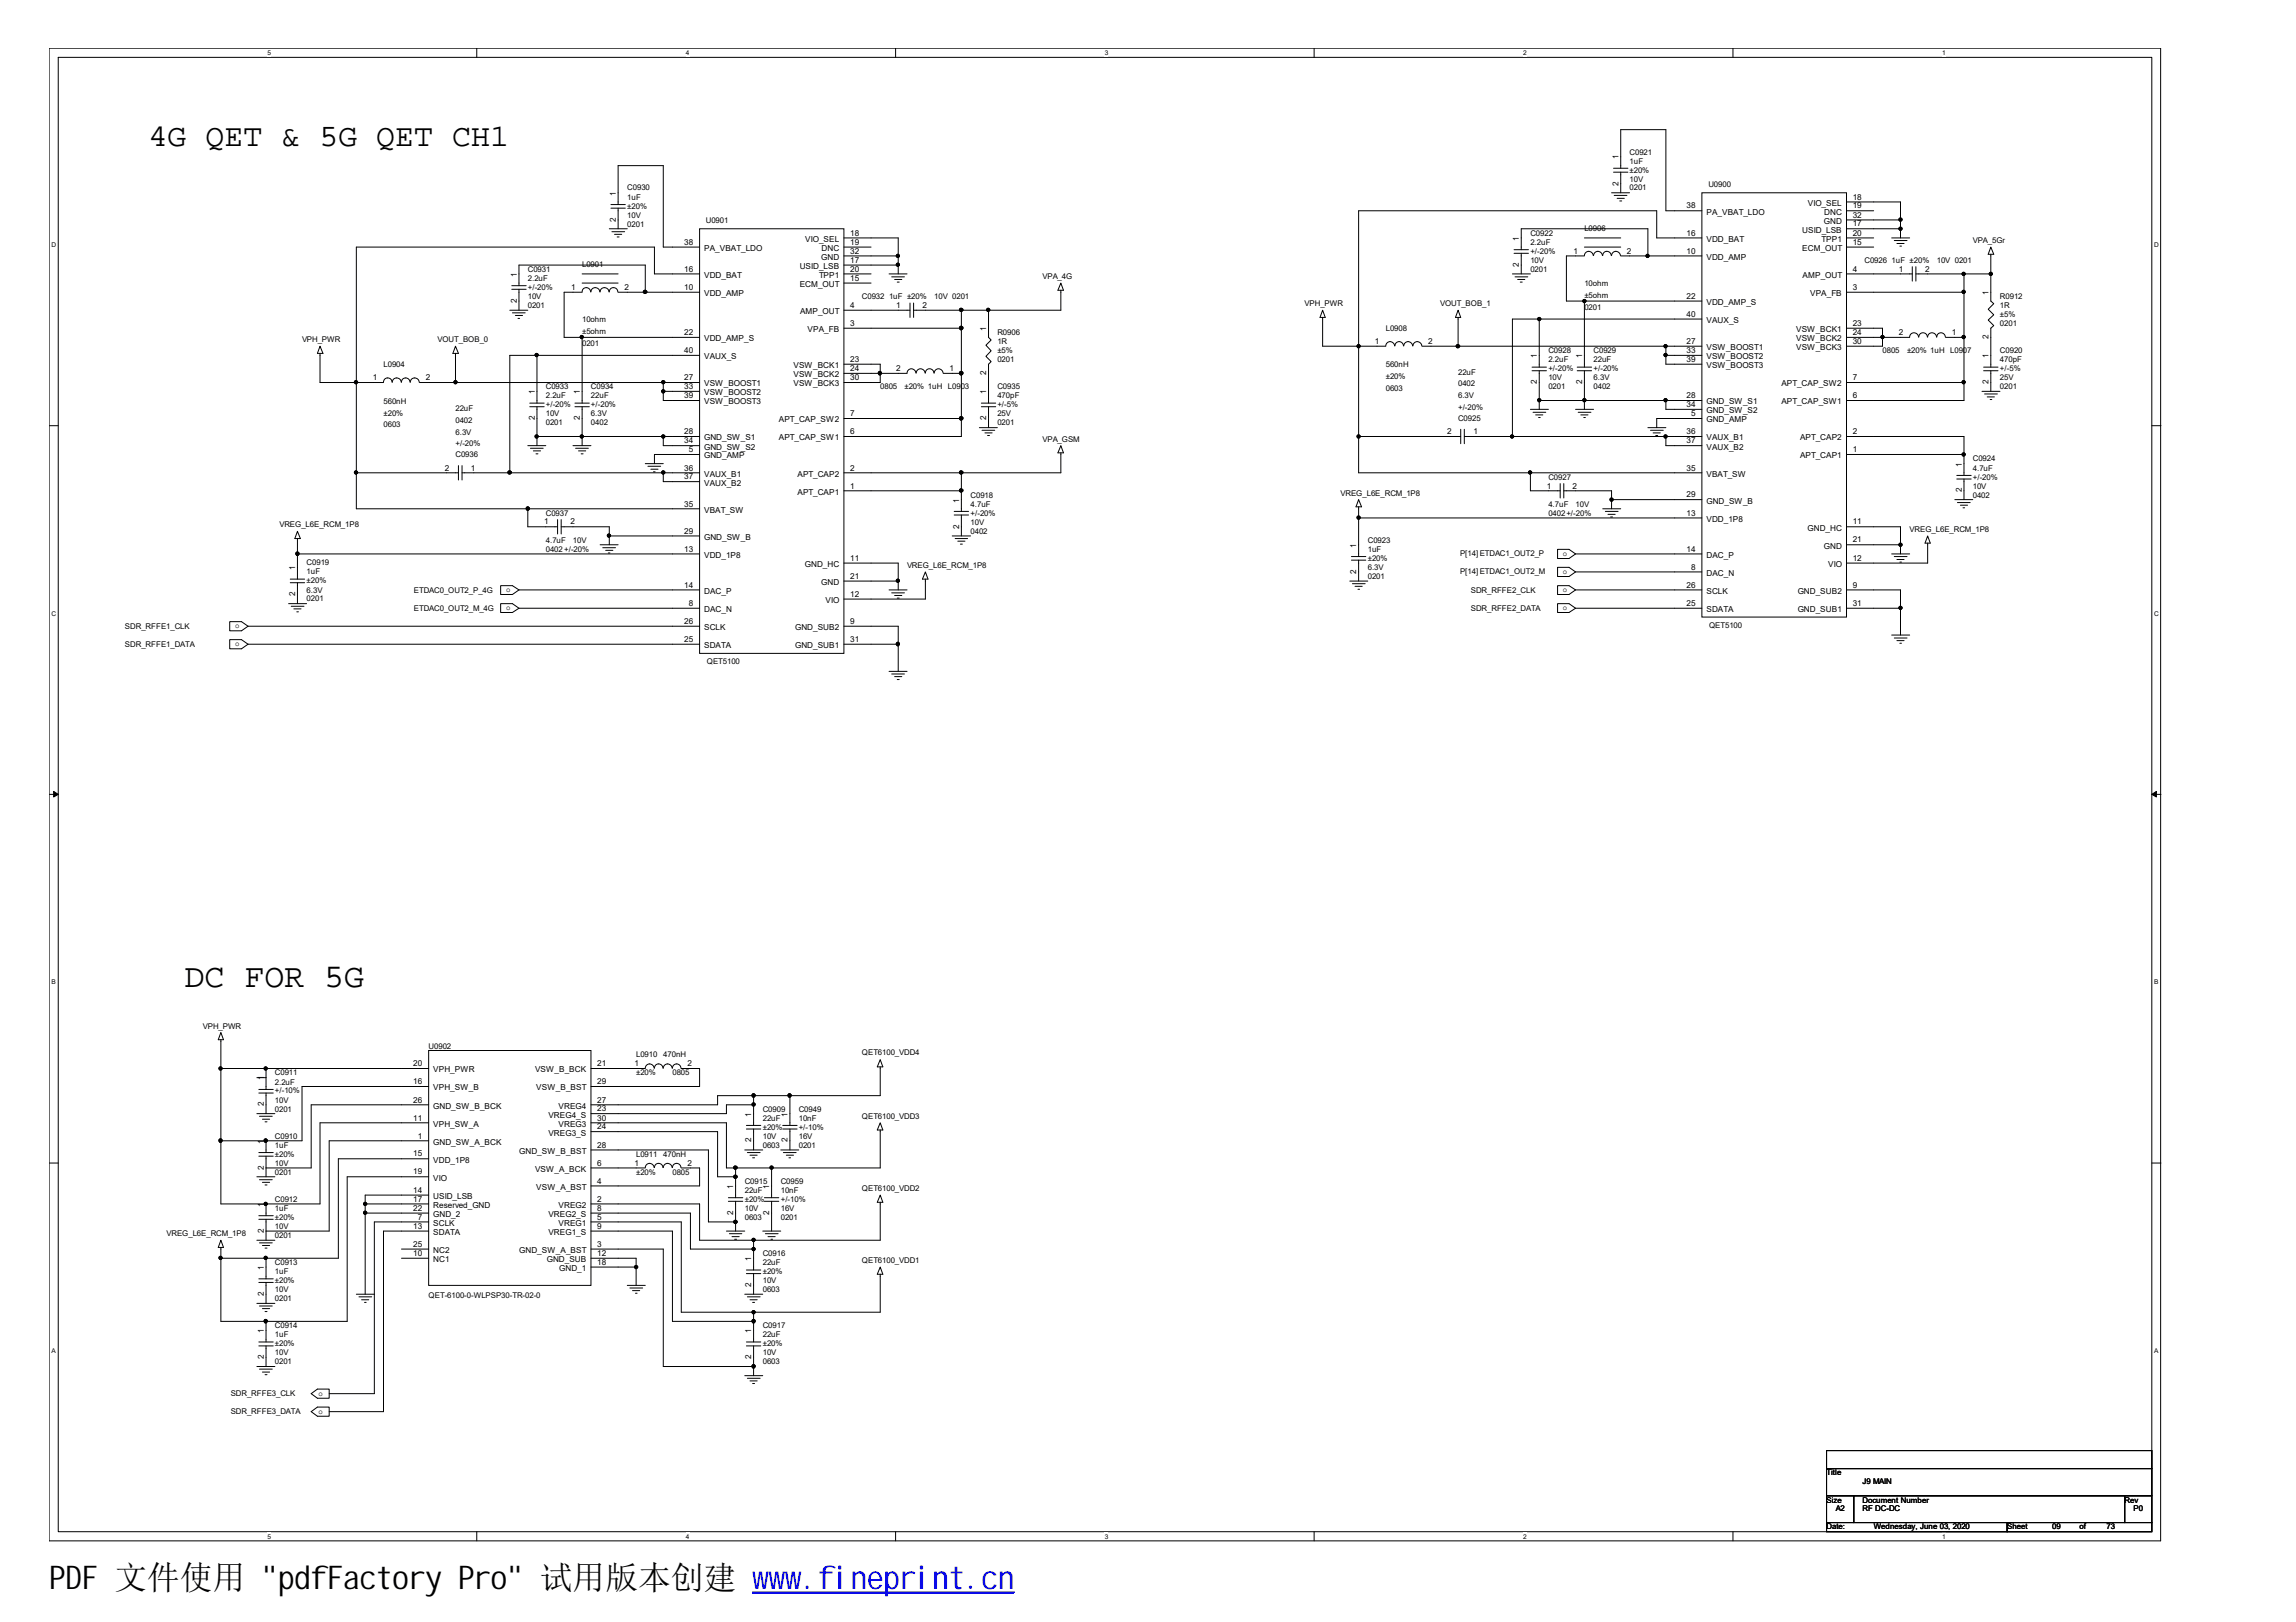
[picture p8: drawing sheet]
<svg xmlns="http://www.w3.org/2000/svg" width="297mm" height="210mm" viewBox="0 0 297 210" stroke-linecap="round" stroke-linejoin="round" font-family="sans-serif">
<defs><g id="words">
<text font-size="4.3" x="23.9" y="127.7">DC FOR 5G</text>
<text font-size="4.2" x="6.4" y="205.7">PDF 文件使用 &quot;pdfFactory Pro&quot; 试用版本创建 ww</text>
<text font-size="4.2" fill="#00f" x="99.5" y="205.7">w.fineprint.cn</text>
<text font-size="4.1" x="19.2" y="18.9">4G QET &amp; 5G QET CH1</text>
<g font-size="1.1">
<text x="209.4" y="20.6" transform="rotate(-90 209.4 20.6)">1</text>
<text x="79.7" y="28.7" transform="rotate(-90 79.7 28.7)">2</text>
<text x="79.7" y="25.3" transform="rotate(-90 79.7 25.3)">1</text>
<text x="209.4" y="24" transform="rotate(-90 209.4 24)">2</text>
<text x="218.2" y="27">38</text>
<text x="220.8" y="27.8">PA_VBAT_LDO</text>
<text x="233.9" y="26.6">VIO_SEL</text>
<text x="236" y="29">GND</text>
<text x="236" y="27.8">DNC</text>
<text x="239.7" y="29.3">17</text>
<text x="239.7" y="25.8">18</text>
<text x="239.7" y="27">19</text>
<text x="239.7" y="28.2">32</text>
<text x="66.8" y="35.8" transform="rotate(-90 66.8 35.8)">1</text>
<text x="88.5" y="31.7">38</text>
<text x="88.5" y="35.2">16</text>
<text x="91.1" y="32.5">PA_VBAT_LDO</text>
<text x="91.1" y="36">VDD_BAT</text>
<text x="103.5" y="34.8">USID_LSB</text>
<text x="104.2" y="31.3">VIO_SEL</text>
<text x="106" y="36">TPP1</text>
<text x="106.3" y="33.6">GND</text>
<text x="106.3" y="32.5">DNC</text>
<text x="110" y="35.2">20</text>
<text x="110" y="34">17</text>
<text x="110" y="30.5">18</text>
<text x="110" y="31.7">19</text>
<text x="110" y="32.8">32</text>
<text x="196.5" y="34.5" transform="rotate(-90 196.5 34.5)">2</text>
<text x="196.5" y="31.2" transform="rotate(-90 196.5 31.2)">1</text>
<text x="203.6" y="32.8">1</text>
<text x="210.5" y="32.8">2</text>
<text x="218.2" y="30.5">16</text>
<text x="218.2" y="32.8">10</text>
<text x="220.8" y="31.3">VDD_BAT</text>
<text x="220.8" y="33.6">VDD_AMP</text>
<text x="233.2" y="30.1">USID_LSB</text>
<text x="233.2" y="32.5">ECM_OUT</text>
<text x="233.2" y="36">AMP_OUT</text>
<text x="235.7" y="31.3">TPP1</text>
<text x="239.7" y="30.5">20</text>
<text x="239.7" y="35.2">4</text>
<text x="239.7" y="31.7">15</text>
<text x="245.7" y="35.2">1</text>
<text x="249" y="35.2">2</text>
<text x="66.8" y="39.2" transform="rotate(-90 66.8 39.2)">2</text>
<text x="73.9" y="37.5">1</text>
<text x="80.8" y="37.5">2</text>
<text x="88.5" y="37.5">10</text>
<text x="91.1" y="38.3">VDD_AMP</text>
<text x="103.5" y="37.1">ECM_OUT</text>
<text x="103.5" y="40.7">AMP_OUT</text>
<text x="110" y="36.3">15</text>
<text x="110" y="39.8">4</text>
<text x="116" y="39.8">1</text>
<text x="119.3" y="39.8">2</text>
<text x="218.2" y="38.7">22</text>
<text x="218.2" y="41">40</text>
<text x="220.8" y="39.5">VDD_AMP_S</text>
<text x="220.8" y="41.8">VAUX_S</text>
<text x="234.2" y="38.3">VPA_FB</text>
<text x="239.7" y="37.5">3</text>
<text x="257.3" y="38.2" transform="rotate(-90 257.3 38.2)">1</text>
<text x="88.5" y="45.7">40</text>
<text x="88.5" y="43.4">22</text>
<text x="91.1" y="44.2">VDD_AMP_S</text>
<text x="91.1" y="46.5">VAUX_S</text>
<text x="102.7" y="47.6">VSW_BCK1</text>
<text x="104.5" y="43">VPA_FB</text>
<text x="110" y="46.8">23</text>
<text x="110" y="42.2">3</text>
<text x="127.6" y="42.9" transform="rotate(-90 127.6 42.9)">1</text>
<text x="177.9" y="44.5">1</text>
<text x="184.8" y="44.5">2</text>
<text x="198.8" y="46.3" transform="rotate(-90 198.8 46.3)">1</text>
<text x="204.7" y="46.3" transform="rotate(-90 204.7 46.3)">1</text>
<text x="218.2" y="44.5">27</text>
<text x="218.2" y="45.7">33</text>
<text x="218.2" y="46.8">39</text>
<text x="220.8" y="45.3">VSW_BOOST1</text>
<text x="220.8" y="46.5">VSW_BOOST2</text>
<text x="220.8" y="47.6">VSW_BOOST3</text>
<text x="232.4" y="44.2">VSW_BCK2</text>
<text x="232.4" y="45.3">VSW_BCK3</text>
<text x="232.4" y="43">VSW_BCK1</text>
<text x="239.7" y="43.4">24</text>
<text x="239.7" y="44.5">30</text>
<text x="239.7" y="42.2">23</text>
<text x="245.7" y="43.4">2</text>
<text x="252.5" y="43.4">1</text>
<text x="257.3" y="46.3" transform="rotate(-90 257.3 46.3)">1</text>
<text x="257.3" y="43.9" transform="rotate(-90 257.3 43.9)">2</text>
<text x="48.2" y="49.2">1</text>
<text x="55.1" y="49.2">2</text>
<text x="69.2" y="51" transform="rotate(-90 69.2 51)">1</text>
<text x="75" y="51" transform="rotate(-90 75 51)">1</text>
<text x="88.5" y="49.2">27</text>
<text x="88.5" y="50.3">33</text>
<text x="88.5" y="51.5">39</text>
<text x="91.1" y="50">VSW_BOOST1</text>
<text x="91.1" y="51.2">VSW_BOOST2</text>
<text x="91.1" y="52.3">VSW_BOOST3</text>
<text x="102.7" y="48.8">VSW_BCK2</text>
<text x="102.7" y="50">VSW_BCK3</text>
<text x="110" y="48">24</text>
<text x="110" y="49.2">30</text>
<text x="110" y="53.9">7</text>
<text x="116" y="48">2</text>
<text x="122.9" y="48">1</text>
<text x="127.6" y="51" transform="rotate(-90 127.6 51)">1</text>
<text x="127.6" y="48.5" transform="rotate(-90 127.6 48.5)">2</text>
<text x="198.8" y="49.7" transform="rotate(-90 198.8 49.7)">2</text>
<text x="204.7" y="49.7" transform="rotate(-90 204.7 49.7)">2</text>
<text x="218.2" y="52.7">34</text>
<text x="218.2" y="51.5">28</text>
<text x="218.8" y="53.9">5</text>
<text x="220.8" y="53.5">GND_SW_S2</text>
<text x="220.8" y="52.3">GND_SW_S1</text>
<text x="230.5" y="52.3">APT_CAP_SW1</text>
<text x="230.5" y="50">APT_CAP_SW2</text>
<text x="239.7" y="51.5">6</text>
<text x="239.7" y="49.2">7</text>
<text x="257.3" y="49.7" transform="rotate(-90 257.3 49.7)">2</text>
<text x="69.2" y="54.4" transform="rotate(-90 69.2 54.4)">2</text>
<text x="75" y="54.4" transform="rotate(-90 75 54.4)">2</text>
<text x="88.5" y="57.4">34</text>
<text x="88.5" y="56.2">28</text>
<text x="89.1" y="58.5">5</text>
<text x="91.1" y="59.3">GND_AMP</text>
<text x="91.1" y="58.2">GND_SW_S2</text>
<text x="91.1" y="57">GND_SW_S1</text>
<text x="100.8" y="57">APT_CAP_SW1</text>
<text x="100.8" y="54.7">APT_CAP_SW2</text>
<text x="110" y="56.2">6</text>
<text x="127.6" y="54.4" transform="rotate(-90 127.6 54.4)">2</text>
<text x="187.2" y="56.2">2</text>
<text x="190.6" y="56.2">1</text>
<text x="218.2" y="56.2">36</text>
<text x="218.2" y="57.4">37</text>
<text x="220.8" y="57">VAUX_B1</text>
<text x="220.8" y="54.7">GND_AMP</text>
<text x="220.8" y="58.2">VAUX_B2</text>
<text x="232.9" y="59.3">APT_CAP1</text>
<text x="232.9" y="57">APT_CAP2</text>
<text x="239.7" y="58.5">1</text>
<text x="239.7" y="56.2">2</text>
<text x="57.5" y="60.9">2</text>
<text x="60.9" y="60.9">1</text>
<text x="88.5" y="60.9">36</text>
<text x="88.5" y="62">37</text>
<text x="88.5" y="65.5">35</text>
<text x="91.1" y="61.7">VAUX_B1</text>
<text x="91.1" y="62.8">VAUX_B2</text>
<text x="103.2" y="64">APT_CAP1</text>
<text x="103.2" y="61.7">APT_CAP2</text>
<text x="110" y="63.2">1</text>
<text x="110" y="60.9">2</text>
<text x="124.1" y="65" transform="rotate(-90 124.1 65)">1</text>
<text x="200.1" y="63.2">1</text>
<text x="203.5" y="63.2">2</text>
<text x="218.2" y="64.4">29</text>
<text x="218.2" y="60.9">35</text>
<text x="220.8" y="65.2">GND_SW_B</text>
<text x="220.8" y="61.7">VBAT_SW</text>
<text x="253.8" y="63.7" transform="rotate(-90 253.8 63.7)">2</text>
<text x="253.8" y="60.4" transform="rotate(-90 253.8 60.4)">1</text>
<text x="70.4" y="67.9">1</text>
<text x="73.8" y="67.9">2</text>
<text x="88.5" y="71.4">13</text>
<text x="88.5" y="69.1">29</text>
<text x="91.1" y="69.9">GND_SW_B</text>
<text x="91.1" y="66.4">VBAT_SW</text>
<text x="124.1" y="68.4" transform="rotate(-90 124.1 68.4)">2</text>
<text x="175.5" y="70.9" transform="rotate(-90 175.5 70.9)">1</text>
<text x="218.2" y="66.7">13</text>
<text x="218.2" y="71.4">14</text>
<text x="220.8" y="67.5">VDD_1P8</text>
<text x="233.8" y="68.7">GND_HC</text>
<text x="236" y="71">GND</text>
<text x="239.7" y="67.9">11</text>
<text x="239.7" y="70.2">21</text>
<text x="38.2" y="77.2" transform="rotate(-90 38.2 77.2)">2</text>
<text x="38.2" y="73.8" transform="rotate(-90 38.2 73.8)">1</text>
<text x="88.5" y="76">14</text>
<text x="91.1" y="72.2">VDD_1P8</text>
<text x="91.1" y="76.8">DAC_P</text>
<text x="104.1" y="73.4">GND_HC</text>
<text x="106.3" y="75.7">GND</text>
<text x="110" y="72.6">11</text>
<text x="110" y="77.2">12</text>
<text x="110" y="74.9">21</text>
<text x="175.5" y="74.3" transform="rotate(-90 175.5 74.3)">2</text>
<text x="218.2" y="76">26</text>
<text x="218.8" y="73.7">8</text>
<text x="220.8" y="76.8">SCLK</text>
<text x="220.8" y="74.5">DAC_N</text>
<text x="220.8" y="72.2">DAC_P</text>
<text x="232.6" y="76.8">GND_SUB2</text>
<text x="236.5" y="73.4">VIO</text>
<text x="239.7" y="72.6">12</text>
<text x="239.7" y="76">9</text>
<text x="88.5" y="80.7">26</text>
<text x="88.5" y="83.1">25</text>
<text x="89.1" y="78.4">8</text>
<text x="91.1" y="81.5">SCLK</text>
<text x="91.1" y="83.9">SDATA</text>
<text x="91.1" y="79.2">DAC_N</text>
<text x="102.9" y="83.9">GND_SUB1</text>
<text x="102.9" y="81.5">GND_SUB2</text>
<text x="106.8" y="78">VIO</text>
<text x="110" y="83.1">31</text>
<text x="110" y="80.7">9</text>
<text x="218.2" y="78.4">25</text>
<text x="220.8" y="79.2">SDATA</text>
<text x="232.6" y="79.2">GND_SUB1</text>
<text x="239.7" y="78.4">31</text>
<text x="53.5" y="138">20</text>
<text x="77.3" y="138">21</text>
<text x="82.1" y="138">1</text>
<text x="88.9" y="138">2</text>
<text x="34.1" y="143.2" transform="rotate(-90 34.1 143.2)">2</text>
<text x="34.1" y="139.8" transform="rotate(-90 34.1 139.8)">1</text>
<text x="53.5" y="142.7">26</text>
<text x="53.5" y="140.3">16</text>
<text x="56" y="141.1">VPH_SW_B</text>
<text x="56" y="138.8">VPH_PWR</text>
<text x="56" y="143.5">GND_SW_B_BCK</text>
<text x="69.2" y="138.8">VSW_B_BCK</text>
<text x="69.4" y="141.1">VSW_B_BST</text>
<text x="72.3" y="143.5">VREG4</text>
<text x="77.3" y="143.8">23</text>
<text x="77.3" y="142.7">27</text>
<text x="77.3" y="140.3">29</text>
<text x="34.1" y="148" transform="rotate(-90 34.1 148)">1</text>
<text x="53.5" y="145">11</text>
<text x="53.5" y="149.7">15</text>
<text x="54.1" y="147.3">1</text>
<text x="56" y="148.1">GND_SW_A_BCK</text>
<text x="56" y="145.8">VPH_SW_A</text>
<text x="67.2" y="149.3">GND_SW_B_BST</text>
<text x="71" y="144.6">VREG4_S</text>
<text x="71" y="147">VREG3_S</text>
<text x="72.3" y="145.8">VREG3</text>
<text x="77.3" y="146.1">24</text>
<text x="77.3" y="148.5">28</text>
<text x="77.3" y="145">30</text>
<text x="97.2" y="147.8" transform="rotate(-90 97.2 147.8)">2</text>
<text x="97.2" y="144.5" transform="rotate(-90 97.2 144.5)">1</text>
<text x="101.9" y="147.8" transform="rotate(-90 101.9 147.8)">2</text>
<text x="101.9" y="144.5" transform="rotate(-90 101.9 144.5)">1</text>
<text x="34.1" y="151.4" transform="rotate(-90 34.1 151.4)">2</text>
<text x="53.5" y="154.4">14</text>
<text x="53.5" y="152">19</text>
<text x="53.5" y="155.5">17</text>
<text x="56" y="155.2">USID_LSB</text>
<text x="56" y="150.5">VDD_1P8</text>
<text x="56" y="152.8">VIO</text>
<text x="69.2" y="151.7">VSW_A_BCK</text>
<text x="69.4" y="154">VSW_A_BST</text>
<text x="77.3" y="155.5">2</text>
<text x="77.3" y="153.2">4</text>
<text x="77.3" y="150.8">6</text>
<text x="82.1" y="150.8">1</text>
<text x="88.9" y="150.8">2</text>
<text x="94.9" y="153.9" transform="rotate(-90 94.9 153.9)">1</text>
<text x="99.5" y="153.9" transform="rotate(-90 99.5 153.9)">1</text>
<text x="34.1" y="159.5" transform="rotate(-90 34.1 159.5)">2</text>
<text x="34.1" y="156.2" transform="rotate(-90 34.1 156.2)">1</text>
<text x="53.5" y="159">13</text>
<text x="53.5" y="156.7">22</text>
<text x="53.5" y="161.3">25</text>
<text x="54.1" y="157.8">7</text>
<text x="56" y="158.6">SCLK</text>
<text x="56" y="159.8">SDATA</text>
<text x="56" y="156.3">Reserved_GND</text>
<text x="56" y="157.5">GND_2</text>
<text x="71" y="157.5">VREG2_S</text>
<text x="71" y="159.8">VREG1_S</text>
<text x="72.3" y="156.3">VREG2</text>
<text x="72.3" y="158.6">VREG1</text>
<text x="77.3" y="161.3">3</text>
<text x="77.3" y="157.8">5</text>
<text x="77.3" y="156.7">8</text>
<text x="77.3" y="159">9</text>
<text x="94.9" y="157.2" transform="rotate(-90 94.9 157.2)">2</text>
<text x="99.5" y="157.2" transform="rotate(-90 99.5 157.2)">2</text>
<text x="34.1" y="167.7" transform="rotate(-90 34.1 167.7)">2</text>
<text x="34.1" y="164.4" transform="rotate(-90 34.1 164.4)">1</text>
<text x="53.5" y="162.5">10</text>
<text x="56" y="163.3">NC1</text>
<text x="56" y="162.2">NC2</text>
<text x="67.2" y="162.2">GND_SW_A_BST</text>
<text x="70.7" y="163.3">GND_SUB</text>
<text x="72.3" y="164.5">GND_1</text>
<text x="77.3" y="162.5">12</text>
<text x="77.3" y="163.7">18</text>
<text x="97.2" y="166.6" transform="rotate(-90 97.2 166.6)">2</text>
<text x="97.2" y="163.2" transform="rotate(-90 97.2 163.2)">1</text>
<text x="34.1" y="172.5" transform="rotate(-90 34.1 172.5)">1</text>
<text x="97.2" y="172.5" transform="rotate(-90 97.2 172.5)">1</text>
<text x="34.1" y="175.9" transform="rotate(-90 34.1 175.9)">2</text>
<text x="97.2" y="175.9" transform="rotate(-90 97.2 175.9)">2</text>
</g>
<g font-size="1">
<text x="210.8" y="20">C0921</text>
<text x="210.8" y="21.2">1uF</text>
<text x="210.8" y="23.5">10V</text>
<text x="210.8" y="22.3">±20%</text>
<text x="81.2" y="24.7">C0930</text>
<text x="81.2" y="25.8">1uF</text>
<text x="81.2" y="29.4">0201</text>
<text x="81.2" y="28.2">10V</text>
<text x="81.2" y="27">±20%</text>
<text x="91.3" y="28.9">U0901</text>
<text x="205" y="29.9">L0906</text>
<text x="210.8" y="24.7">0201</text>
<text x="221" y="24.2">U0900</text>
<text x="68.3" y="35.2">C0931</text>
<text x="75.3" y="34.6">L0901</text>
<text x="198" y="30.5">C0922</text>
<text x="198" y="31.7">2.2uF</text>
<text x="198" y="35.2">0201</text>
<text x="198" y="34">10V</text>
<text x="198" y="32.9">+/-20%</text>
<text x="241.2" y="34">C0926</text>
<text x="244.7" y="34">1uF ±20%</text>
<text x="250.6" y="34">10V 0201</text>
<text x="255.2" y="31.4">VPA_5Gr</text>
<text x="68.3" y="39.8">0201</text>
<text x="68.3" y="38.7">10V</text>
<text x="68.3" y="37.5">+/-20%</text>
<text x="68.3" y="36.3">2.2uF</text>
<text x="75.3" y="41.7">10ohm</text>
<text x="111.5" y="38.7">C0932</text>
<text x="115" y="38.7">1uF ±20%</text>
<text x="120.9" y="38.7">10V 0201</text>
<text x="134.9" y="36.1">VPA_4G</text>
<text x="168.8" y="39.6">VPH_PWR</text>
<text x="186.3" y="39.6">VOUT_BOB_1</text>
<text x="205" y="37.1">10ohm</text>
<text x="205" y="38.6">±5ohm</text>
<text x="205" y="40.1">0201</text>
<text x="258.7" y="38.7">R0912</text>
<text x="258.7" y="39.8">1R</text>
<text x="258.7" y="41">±5%</text>
<text x="39.1" y="44.3">VPH_PWR</text>
<text x="49.6" y="47.5">L0904</text>
<text x="56.6" y="44.3">VOUT_BOB_0</text>
<text x="75.3" y="44.8">0201</text>
<text x="75.3" y="43.2">±5ohm</text>
<text x="129" y="43.4">R0906</text>
<text x="129" y="44.5">1R</text>
<text x="129" y="45.7">±5%</text>
<text x="129" y="46.9">0201</text>
<text x="179.3" y="42.8">L0908</text>
<text x="179.3" y="47.6">560nH</text>
<text x="200.3" y="45.7">C0928</text>
<text x="200.3" y="46.9">2.2uF</text>
<text x="206.2" y="45.7">C0929</text>
<text x="206.2" y="46.9">22uF</text>
<text x="243.5" y="45.7">0805</text>
<text x="246.7" y="45.7">±20% 1uH L0907</text>
<text x="258.7" y="45.7">C0920</text>
<text x="258.7" y="46.9">470pF</text>
<text x="258.7" y="42.2">0201</text>
<text x="49.6" y="52.3">560nH</text>
<text x="49.6" y="53.8">±20%</text>
<text x="58.9" y="53.2">22uF</text>
<text x="70.6" y="53.9">10V</text>
<text x="70.6" y="52.7">+/-20%</text>
<text x="70.6" y="50.4">C0933</text>
<text x="70.6" y="51.5">2.2uF</text>
<text x="76.5" y="50.4">C0934</text>
<text x="76.5" y="51.5">22uF</text>
<text x="76.5" y="53.9">6.3V</text>
<text x="76.5" y="52.7">+/-20%</text>
<text x="113.9" y="50.4">0805</text>
<text x="117" y="50.4">±20% 1uH L0903</text>
<text x="129" y="50.4">C0935</text>
<text x="129" y="51.5">470pF</text>
<text x="129" y="53.9">25V</text>
<text x="129" y="52.7">+/-5%</text>
<text x="179.3" y="49.1">±20%</text>
<text x="179.3" y="50.6">0603</text>
<text x="188.6" y="48.5">22uF</text>
<text x="188.6" y="50">0402</text>
<text x="188.6" y="51.5">6.3V</text>
<text x="188.6" y="53.1">+/-20%</text>
<text x="200.3" y="50.4">0201</text>
<text x="200.3" y="49.2">10V</text>
<text x="200.3" y="48">+/-20%</text>
<text x="206.2" y="48">+/-20%</text>
<text x="206.2" y="50.4">0402</text>
<text x="206.2" y="49.2">6.3V</text>
<text x="258.7" y="50.4">0201</text>
<text x="258.7" y="49.2">25V</text>
<text x="258.7" y="48">+/-5%</text>
<text x="49.6" y="55.3">0603</text>
<text x="58.9" y="59.2">C0936</text>
<text x="58.9" y="54.7">0402</text>
<text x="58.9" y="56.2">6.3V</text>
<text x="58.9" y="57.7">+/-20%</text>
<text x="70.6" y="55">0201</text>
<text x="76.5" y="55">0402</text>
<text x="129" y="55">0201</text>
<text x="134.9" y="57.2">VPA_GSM</text>
<text x="188.6" y="54.5">C0925</text>
<text x="255.2" y="59.7">C0924</text>
<text x="125.6" y="64.4">C0918</text>
<text x="125.6" y="65.5">4.7uF</text>
<text x="173.4" y="64.1">VREG_L6E_RCM_1P8</text>
<text x="200.3" y="62.1">C0927</text>
<text x="200.3" y="65.5">4.7uF</text>
<text x="203.8" y="65.5">10V</text>
<text x="255.2" y="60.9">4.7uF</text>
<text x="255.2" y="64.4">0402</text>
<text x="255.2" y="63.2">10V</text>
<text x="255.2" y="62.1">+/-20%</text>
<text x="36.2" y="68.3">VREG_L6E_RCM_1P8</text>
<text x="70.6" y="71.4">0402+/-20%</text>
<text x="70.6" y="66.7">C0937</text>
<text x="70.6" y="70.2">4.7uF</text>
<text x="74.1" y="70.2">10V</text>
<text x="125.6" y="69.1">0402</text>
<text x="125.6" y="67.9">10V</text>
<text x="125.6" y="66.7">+/-20%</text>
<text x="177" y="70.2">C0923</text>
<text x="177" y="71.4">1uF</text>
<text x="188.9" y="72">P[14] ETDAC1_OUT2_P</text>
<text x="200.3" y="66.7">0402+/-20%</text>
<text x="202.2" y="71.9">o</text>
<text x="247.1" y="68.8">VREG_L6E_RCM_1P8</text>
<text x="39.7" y="75.5">±20%</text>
<text x="39.7" y="73.2">C0919</text>
<text x="39.7" y="74.3">1uF</text>
<text x="39.7" y="77.8">0201</text>
<text x="39.7" y="76.7">6.3V</text>
<text x="53.6" y="76.7">ETDAC0_OUT2_P_4G</text>
<text x="65.5" y="76.6">o</text>
<text x="117.3" y="73.5">VREG_L6E_RCM_1P8</text>
<text x="177" y="74.9">0201</text>
<text x="177" y="73.8">6.3V</text>
<text x="177" y="72.6">±20%</text>
<text x="188.9" y="74.3">P[14] ETDAC1_OUT2_M</text>
<text x="190.3" y="76.7">SDR_RFFE2_CLK</text>
<text x="202.2" y="74.3">o</text>
<text x="202.2" y="76.6">o</text>
<text x="16.2" y="81.3">SDR_RFFE1_CLK</text>
<text x="16.2" y="83.7">SDR_RFFE1_DATA</text>
<text x="30.4" y="81.3">o</text>
<text x="30.4" y="83.6">o</text>
<text x="53.6" y="79">ETDAC0_OUT2_M_4G</text>
<text x="65.5" y="79">o</text>
<text x="190.3" y="79">SDR_RFFE2_DATA</text>
<text x="202.2" y="79">o</text>
<text x="221.1" y="81.2">QET5100</text>
<text x="91.4" y="85.9">QET5100</text>
<text x="26.2" y="133.1">VPH_PWR</text>
<text x="55.5" y="135.8">U0902</text>
<text x="82.3" y="136.8">L0910</text>
<text x="85.8" y="136.8">470nH</text>
<text x="111.5" y="136.6">QET6100_VDD4</text>
<text x="35.6" y="143.9">0201</text>
<text x="35.6" y="142.7">10V</text>
<text x="35.6" y="141.5">+/-10%</text>
<text x="35.6" y="139.2">C0911</text>
<text x="35.6" y="140.3">2.2uF</text>
<text x="82.3" y="139.2">±20%</text>
<text x="87" y="139.2">0805</text>
<text x="98.7" y="143.9">C0909</text>
<text x="103.3" y="143.9">C0949</text>
<text x="35.6" y="147.3">C0910</text>
<text x="35.6" y="148.5">1uF</text>
<text x="35.6" y="149.7">±20%</text>
<text x="82.3" y="149.7">L0911</text>
<text x="85.8" y="149.7">470nH</text>
<text x="98.7" y="145">22uF</text>
<text x="98.7" y="148.5">0603</text>
<text x="98.7" y="147.3">10V</text>
<text x="98.7" y="146.2">±20%</text>
<text x="103.3" y="145">10nF</text>
<text x="103.3" y="148.5">0201</text>
<text x="103.3" y="147.3">16V</text>
<text x="103.3" y="146.2">+/-10%</text>
<text x="111.5" y="144.8">QET6100_VDD3</text>
<text x="35.6" y="152">0201</text>
<text x="35.6" y="150.8">10V</text>
<text x="35.6" y="155.5">C0912</text>
<text x="82.3" y="152">±20%</text>
<text x="87" y="152">0805</text>
<text x="96.4" y="153.2">C0915</text>
<text x="96.4" y="154.4">22uF</text>
<text x="96.4" y="155.5">±20%</text>
<text x="101" y="153.2">C0959</text>
<text x="101" y="154.4">10nF</text>
<text x="101" y="155.5">+/-10%</text>
<text x="111.5" y="154.1">QET6100_VDD2</text>
<text x="21.5" y="159.9">VREG_L6E_RCM_1P8</text>
<text x="35.6" y="156.7">1uF</text>
<text x="35.6" y="160.2">0201</text>
<text x="35.6" y="159">10V</text>
<text x="35.6" y="157.9">±20%</text>
<text x="96.4" y="157.9">0603</text>
<text x="96.4" y="156.7">10V</text>
<text x="101" y="157.9">0201</text>
<text x="101" y="156.7">16V</text>
<text x="35.6" y="163.7">C0913</text>
<text x="35.6" y="164.9">1uF</text>
<text x="35.6" y="167.2">10V</text>
<text x="35.6" y="166">±20%</text>
<text x="98.7" y="162.5">C0916</text>
<text x="98.7" y="163.7">22uF</text>
<text x="98.7" y="167.2">0603</text>
<text x="98.7" y="166">10V</text>
<text x="98.7" y="164.9">±20%</text>
<text x="111.5" y="163.5">QET6100_VDD1</text>
<text x="35.6" y="168.4">0201</text>
<text x="35.6" y="171.9">C0914</text>
<text x="35.6" y="173.1">1uF</text>
<text x="55.5" y="168">QET-6100-0-WLPSP30-TR-02-0</text>
<text x="98.7" y="171.9">C0917</text>
<text x="98.7" y="173.1">22uF</text>
<text x="35.6" y="176.5">0201</text>
<text x="35.6" y="175.4">10V</text>
<text x="35.6" y="174.2">±20%</text>
<text x="98.7" y="176.5">0603</text>
<text x="98.7" y="175.4">10V</text>
<text x="98.7" y="174.2">±20%</text>
<text x="29.8" y="180.7">SDR_RFFE3_CLK</text>
<text x="29.8" y="183">SDR_RFFE3_DATA</text>
<text x="41.2" y="180.6">o</text>
<text x="41.2" y="182.9">o</text>
<text x="236.3" y="190.9">Title</text>
<text x="236.3" y="194.5">Size</text>
<text x="236.3" y="197.9">Date:</text>
<text x="237.5" y="195.6">A2</text>
<text x="241" y="195.6">RF DC-DC</text>
<text x="241" y="192.1">J9 MAIN</text>
<text x="241" y="194.5">Document Number</text>
<text x="242.4" y="197.9">Wednesday, June 03, 2020</text>
<text x="259.7" y="197.9">Sheet</text>
<text x="265.5" y="197.9">09</text>
<text x="269" y="197.9">of</text>
<text x="272.5" y="197.9">73</text>
<text x="274.9" y="194.5">Rev</text>
<text x="276" y="195.6">P0</text>
</g>
<g font-size=".8">
<text x="34.6" y="7.1">5</text>
<text x="88.7" y="7.1">4</text>
<text x="142.9" y="7.1">3</text>
<text x="197.1" y="7.1">2</text>
<text x="251.2" y="7.1">1</text>
<text x="6.6" y="32">D</text>
<text x="278.7" y="32">D</text>
<text x="6.6" y="79.7">C</text>
<text x="278.7" y="79.7">C</text>
<text x="6.6" y="127.4">B</text>
<text x="278.7" y="127.4">B</text>
<text x="6.6" y="175.1">A</text>
<text x="278.7" y="175.1">A</text>
<text x="34.6" y="199.1">5</text>
<text x="88.7" y="199.1">4</text>
<text x="142.9" y="199.1">3</text>
<text x="197.1" y="199.1">2</text>
<text x="251.2" y="199.1">1</text>
</g>
</g></defs>
<path d="M6.3 6.2h273.2v193.2h-273.1zM7.5 7.4h270.9v190.8h-270.9z" fill="none" stroke="#000" stroke-width=".13"/>
<g fill="#fff">
<path d="M34.6 6.3h.5v1h-.5z"/>
<path d="M34.6 198.3h.5v1h-.5z"/>
</g>
<path d="M61.7 6.2v1.2M61.7 198.2v1.2" fill="none" stroke="#000" stroke-width=".13"/>
<g fill="#fff">
<path d="M88.7 6.3h.5v1h-.5z"/>
<path d="M88.7 198.3h.5v1h-.5z"/>
</g>
<path d="M115.9 6.2v1.2M115.9 198.2v1.2" fill="none" stroke="#000" stroke-width=".13"/>
<g fill="#fff">
<path d="M142.9 6.3h.5v1h-.5z"/>
<path d="M142.9 198.3h.5v1h-.5z"/>
</g>
<path d="M170 6.2v1.2M170 198.2v1.2" fill="none" stroke="#000" stroke-width=".13"/>
<g fill="#fff">
<path d="M197.1 6.3h.4v1h-.4z"/>
<path d="M197.1 198.3h.4v1h-.4z"/>
</g>
<path d="M224.2 6.2v1.2M224.2 198.2v1.2" fill="none" stroke="#000" stroke-width=".13"/>
<g fill="#fff">
<path d="M251.2 6.3h.5v1h-.5z"/>
<path d="M251.2 198.3h.5v1h-.5z"/>
<path d="M6.6 31.2h.6v1h-.6z"/>
<path d="M278.7 31.2h.6v1h-.6z"/>
<path d="M6.6 78.9h.6v1h-.6z"/>
<path d="M278.7 78.9h.6v1h-.6z"/>
</g>
<path d="M6.4 55.1h1.1M278.4 55.1h1.2" fill="none" stroke="#000" stroke-width=".13"/>
<g fill="#fff">
<path d="M6.6 126.6h.6v1h-.6z"/>
<path d="M278.7 126.6h.5v1h-.5z"/>
</g>
<path d="M6.4 102.8h1.1M278.4 102.8h1.2" fill="none" stroke="#000" stroke-width=".13"/>
<path d="M6.9 102.4l.6 .4-.6 .3zM278.4 102.8l.6-.4v.7z" fill="#000" stroke="#000" stroke-width=".13"/>
<g fill="#fff">
<path d="M6.6 174.3h.6v1h-.6z"/>
<path d="M278.7 174.3h.5v1h-.5z"/>
</g>
<g fill="none" stroke="#000" stroke-width=".13">
<path d="M66.2 37h1.9M66.2 37.4h1.9M67.1 37v-2.7h16.4v3.5M67.1 37.4v2.7M75.3 35.4h4.7M75.3 36.6h4.7M75.3 37.8h-2.3v5.9h17.5M76.4 37.8a.55 .55 0 0 0-.5-.6 .55 .55 0 0 0-.6 .6M77.6 37.8a.57 .57 0 0 0-.6-.6 .57 .57 0 0 0-.5 .6M78.8 37.8a.57 .57 0 0 0-.6-.6 .57 .57 0 0 0-.6 .6M78.8 29.6h2.4M79 26.5h1.9"/>
<path d="M79 26.9h1.9M79.2 30h1.6M79.5 30.3h.9M79.8 30.7h.3M79.9 37.8a.55 .55 0 0 0-.5-.6 .55 .55 0 0 0-.6 .6M80 26.5v-5.1h5.8v10.6h4.7M80 37.8h10.5M80 26.9v2.7M90.5 29.6h18.7v55h-18.7zM90.5 35.4h-5.8v-3.4h-38.6v33.8h44.4M109.2 30.8h7v4.6M109.2 35.4h3.5"/>
<path d="M109.2 34.3h7M109.2 36.6h3.5M109.2 32h3.5M109.2 33.1h7M115 35.4h2.3M115.4 35.8h1.6M115.7 36.2h1M116.1 36.5h.2M117.7 39.2v1.9M118.2 39.2v1.9M137.2 36.6l.4 1h-.7zM137.2 37.6v2.5h-19"/>
<path d="M195.7 35.4h2.3M195.9 32.3h1.8M195.9 32.8h1.8M196 35.8h1.7M196.3 36.2h1M196.7 36.5h.2M196.8 32.3v-2.7h16.4v3.5M196.8 32.8v2.6M205 30.8h4.7M205 32h4.7M205 33.1h-2.4v5.9h17.6M205 39v8.5"/>
<path d="M206.1 33.1a.57 .57 0 0 0-.6-.6 .57 .57 0 0 0-.5 .6M207.3 33.1a.57 .57 0 0 0-.6-.6 .57 .57 0 0 0-.5 .6M208.4 33.1a.55 .55 0 0 0-.5-.6 .55 .55 0 0 0-.6 .6M208.5 24.9h2.3M208.7 21.8h1.9M208.7 22.3h1.9M208.8 25.3h1.7M209.2 25.7h.9M209.5 26h.3M209.6 33.1a.57 .57 0 0 0-.5-.6 .57 .57 0 0 0-.6 .6M209.7 21.8v-5h5.8v10.5h4.7M209.7 22.3v2.6"/>
<path d="M209.7 33.1h10.5M220.2 24.9h18.7v55h-18.7zM220.2 30.8h-5.9v-3.5h-38.5v17.5h-4.7v-3.7M238.9 29.6h7M238.9 30.8h3.5M238.9 35.4h8.5M238.9 32h3.5M238.9 37.8h15.2M238.9 26.1h7v4.7M238.9 27.3h3.5M238.9 28.5h7M244.7 30.8h2.4"/>
<path d="M245.1 31.1h1.6M245.4 31.5h.9M245.8 31.8h.2M247.4 34.5v1.9M247.9 35.4h9.7M247.9 34.5v1.9M254.1 35.4v16.4h-15.2M257.6 32l.3 .9h-.7zM257.6 32.9v6.1l.3 .3-.7 .7 .7 .7-.7 .7 .7 .7-.3 .4v5M41.4 45.7v3.8h8.2M41.4 44.8l.4 .9h-.7zM50.7 49.5a.55 .55 0 0 0-.5-.6 .55 .55 0 0 0-.6 .6"/>
<path d="M51.9 49.5a.57 .57 0 0 0-.6-.6 .57 .57 0 0 0-.5 .6M53 49.5a.55 .55 0 0 0-.5-.6 .55 .55 0 0 0-.6 .6M54.2 49.5a.57 .57 0 0 0-.5-.6 .57 .57 0 0 0-.6 .6M54.3 49.5h31.5M58.9 45.7v3.8M58.9 44.8l.4 .9h-.7zM66 40.1h2.3M66.3 40.5h1.6M66.7 40.8h.9M67 41.2h.2M68.3 57.7h2.3M68.5 52.2h1.9"/>
<path d="M68.5 52.6h1.9M68.6 58h1.7M69 58.3h.9M69.3 58.7h.3M69.5 46v6.2M69.5 52.6v5.1M69.5 56.5h21M74.1 57.7h2.4M74.4 52.2h1.8M74.4 52.6h1.8M74.5 58h1.6M74.8 58.3h1"/>
<path d="M75.2 58.7h.2M75.3 52.6v5.1M75.3 43.7v8.5M85.8 50.6h4.7M85.8 49.5v2.3h4.7M85.8 49.5h4.7M85.8 56.5v1.2h4.7M90.5 58.8h-5.8v1.2M90.5 46h-24.5v15.2M109.2 47.1h4.7v2.4h-4.7M109.2 40.1h8.5M109.2 48.3h8.1"/>
<path d="M109.2 42.5h15.2M109.2 54.2h15.2M117.3 48.3a.57 .57 0 0 1 .6-.6 .57 .57 0 0 1 .6 .6M118.5 48.3a.57 .57 0 0 1 .6-.6 .57 .57 0 0 1 .6 .6M119.7 48.3a.55 .55 0 0 1 .6-.6 .55 .55 0 0 1 .5 .6M120.9 48.3a.57 .57 0 0 1 .5-.6 .57 .57 0 0 1 .6 .6M122 48.3h2.4M124.4 40.1v16.4h-15.2M126.7 55.3h2.3M127 52.2h1.8M127 52.6h1.8M127 55.7h1.7"/>
<path d="M127.4 56h1M127.8 56.4h.2M127.9 40.1v3.6l.3 .3-.6 .7 .6 .7-.6 .7 .6 .7-.3 .3v5.1M127.9 52.6v2.7M137.2 57.7l.4 .9h-.7zM137.2 58.6v2.6h-28M171.1 40.1l.4 1h-.7zM175.8 56.5h13.2M175.8 56.5v4.7h22.2M179.3 44.8h-3.5v11.7M180.4 44.8a.57 .57 0 0 0-.5-.6 .57 .57 0 0 0-.6 .6M181.6 44.8a.55 .55 0 0 0-.6-.6 .55 .55 0 0 0-.5 .6"/>
<path d="M182.8 44.8a.57 .57 0 0 0-.6-.6 .57 .57 0 0 0-.6 .6M183.9 44.8a.57 .57 0 0 0-.5-.6 .57 .57 0 0 0-.6 .6M184 44.8h31.5M188.6 41.1v3.7M188.6 40.1l.4 1h-.7zM189 55.6v1.8M189.4 56.5h26.1M189.4 55.6v1.8M198 53h2.3M198.2 47.5h1.9M198.2 48h1.9M198.3 53.4h1.7"/>
<path d="M198.7 53.7h.9M199.1 54h.2M199.1 51.8h21.1M199.1 41.3v6.2M199.1 48v5M203.8 53h2.4M204 47.5h1.9M204 48h1.9M204.2 53.4h1.6M204.5 53.7h.9M204.9 54h.2M205 48v5"/>
<path d="M213.2 55.3h2.3M213.5 55.7h1.7M213.9 56h.9M214.2 56.4h.3M215.5 44.8h4.7M215.5 46h4.7M215.5 56.5h4.7M215.5 51.8v1.2h4.7M215.5 56.5v1.2h4.7M215.5 44.8v2.3h4.7M220.2 54.2h-5.9v1.1M220.2 41.3h-24.5v15.2"/>
<path d="M238.9 42.5h4.6v2.3h-4.6M238.9 49.5h15.2M238.9 58.8h15.2M238.9 43.7h8.2M238.9 56.5h15.2v5M247.1 43.6a.57 .57 0 0 1 .5-.5 .57 .57 0 0 1 .6 .5M248.2 43.6a.55 .55 0 0 1 .6-.5 .55 .55 0 0 1 .5 .5M249.4 43.6a.57 .57 0 0 1 .6-.5 .57 .57 0 0 1 .5 .5M250.6 43.6a.55 .55 0 0 1 .5-.5 .55 .55 0 0 1 .6 .5M251.7 43.7h2.4M256.4 50.6h2.3M256.6 47.5h1.9"/>
<path d="M256.6 48h1.9M256.8 51h1.6M257.1 51.4h.9M257.5 51.7h.2M257.6 48v2.6M37.3 78.1h2.4M37.5 74.9h1.9M37.5 75.4h1.9M37.7 78.5h1.6M38 78.8h.9M38.4 79.2h.2M38.5 69.7v5.2"/>
<path d="M38.5 68.8l.4 .9h-.8zM38.5 75.4v2.7M38.5 71.7h52M46.1 61.2h13.2M59.3 60.3v1.8M59.8 60.3v1.8M59.8 61.2h30.7M64.8 75.8h1.5l.8 .5-.8 .6h-1.5zM64.8 78.1h1.5l.8 .6-.8 .6h-1.5zM67.1 76.3h23.4M67.1 78.7h23.4M68.3 65.8v2.4h3.8"/>
<path d="M72.1 67.2v1.9M72.6 67.2v1.9M72.6 68.2h6.2v2.3M77.6 70.5h2.4M78 70.9h1.6M78.4 71.2h.9M78.7 71.6h.2M78.8 69.4h11.7M83.5 60h2.3M83.8 60.3h1.7M84.2 60.7h.9M84.5 61.1h.3"/>
<path d="M85.8 61.2v1.1h4.7M109.2 75.2h7M109.2 63.5h15.2M109.2 72.9h7v3.4M115 76.3h2.3M115.4 76.7h1.6M115.7 77.1h1M116.1 77.4h.2M119.7 74.9v2.6h-10.5M119.7 74l.4 .9h-.8zM123.2 69.4h2.4M123.4 66.2h1.9"/>
<path d="M123.4 66.6h1.9M123.6 69.7h1.6M123.9 70h.9M124.2 70.4h.3M124.4 61.2v5M124.4 66.6v2.8M174.6 75.2h2.4M174.8 72h1.9M174.8 72.5h1.9M175 75.5h1.6M175.3 75.9h.9M175.7 76.3h.2"/>
<path d="M175.8 65.6v6.4M175.8 67h44.4M175.8 64.7l.3 .9h-.7zM175.8 72.5v2.7M201.5 71.1h1.5l.8 .6-.8 .6h-1.5zM201.5 73.4h1.5l.8 .6-.8 .6h-1.5zM201.5 75.8h1.5l.8 .5-.8 .6h-1.5zM201.5 78.1h1.5l.8 .6-.8 .6h-1.5zM201.8 62.6v1.8M202.3 63.5h6.2v2.3M202.3 62.6v1.8M203.8 76.3h16.4"/>
<path d="M203.8 78.7h16.4M203.8 74h16.4M203.8 71.7h16.4M207.3 65.8h2.4M207.7 66.2h1.6M208 66.6h1M208.4 66.9h.2M208.5 64.7h11.7M220.2 61.2h-22.2v2.3h3.8M238.9 70.5h7M238.9 76.3h7v5.9M238.9 78.7h7"/>
<path d="M238.9 68.2h7v3.5M244.7 71.7h2.4M245.1 72h1.6M245.4 72.4h.9M245.8 72.7h.2M249.4 70.3v2.6h-10.5M249.4 69.4l.3 .9h-.7zM252.9 64.7h2.3M253.2 61.5h1.8M253.2 62h1.8M253.2 65h1.7M253.6 65.4h1"/>
<path d="M254 65.7h.2M254.1 62v2.7M29.7 80.4h1.5l.9 .6-.9 .6h-1.5zM29.7 82.8h1.5l.9 .6-.9 .6h-1.5zM32.1 81h58.4M32.1 83.4h58.4M109.2 81h7v5.9M109.2 83.4h7M115 86.9h2.3M115.4 87.2h1.6M115.7 87.6h1M116.1 87.9h.2"/>
<path d="M244.7 82.2h2.4M245.1 82.6h1.6M245.4 82.9h.9M245.8 83.2h.2M28.6 138.3h26.9M28.6 133.6l.3 .9h-.7zM28.6 134.5v21.3h12.8v-10.5h14.1M33.2 139.5h1.2M34.4 138.3v2.7M55.5 135.9h21v30.4h-21zM76.5 138.3h7M84.6 138.2a.57 .57 0 0 0-.5-.5 .57 .57 0 0 0-.6 .5"/>
<path d="M85.8 138.2a.55 .55 0 0 0-.6-.5 .55 .55 0 0 0-.5 .5M87 138.2a.57 .57 0 0 0-.6-.5 .57 .57 0 0 0-.6 .5M88.1 138.2a.55 .55 0 0 0-.6-.5 .55 .55 0 0 0-.5 .5M88.1 138.3h2.4v2.3h-14M113.9 138.1v3.7h-21.1v1.2h-16.3M113.9 137.1l.3 1h-.7zM6.4 150.5h1.1M33.2 144.1h2.4M33.2 152.3h2.4M33.5 149.2h1.8M33.5 149.6h1.8M33.5 141h1.8"/>
<path d="M33.5 141.4h1.8M33.5 157.3h1.8M33.5 157.8h1.8M33.6 144.5h1.6M33.6 152.7h1.6M34 144.8h.9M34 153h.9M34.3 145.2h.2M34.3 153.3h.2M34.4 141.4v2.7M34.4 147.6v1.6M34.4 149.6v2.7"/>
<path d="M34.4 155.8v1.5M34.4 157.8v2.7M47.2 155.8h8.3M47.2 157h8.3M55.5 152.3h-10.6v18.7h-16.3v-9.6M55.5 147.6h-12.9v11.7h-8.2M55.5 159.3h-5.9v23.4h-7M55.5 140.6h-16.4v7h-10.5M55.5 158.1h-7.1v22.3h-5.8M55.5 143h-15.2v8.1h-5.9M55.5 150h-11.7v12.8h-15.2M55.5 154.7h-8.3v12.8"/>
<path d="M76.5 145.3h17.5v5.8h19.9v-4.9M76.5 158.1h11.6v11.7h25.8v-4.9M76.5 148.8h15.2v9.3h3.5M76.5 146.4h16.3v5.9h2.4M76.5 159.3h10.5v11.7h10.5M76.5 157h12.8v4.6h8.2M76.5 151.1h7M83.5 151.1a.57 .57 0 0 1 .6-.5 .57 .57 0 0 1 .5 .5M84.7 151.1a.55 .55 0 0 1 .5-.5 .55 .55 0 0 1 .6 .5M85.8 151.1a.57 .57 0 0 1 .6-.5 .57 .57 0 0 1 .6 .5M87 151.1a.55 .55 0 0 1 .5-.5 .55 .55 0 0 1 .6 .5M88.1 151.1h2.4v2.4h-14"/>
<path d="M94 159.3h2.4M94.2 155h1.9M94.2 155.5h1.9M94.4 159.7h1.6M95.2 151.1v3.9M95.2 155.5v3.8M96.4 148.8h2.3M96.6 145.6h1.8M96.6 146.1h1.8M96.7 149.2h1.6M97 149.5h1M97.4 149.8h.2"/>
<path d="M97.5 143h-3.5v1.1h-17.5M97.5 141.8v3.8M97.5 146.1v2.7M98.7 159.3h2.3M98.9 155h1.9M98.9 155.5h1.9M99 159.7h1.7M99.8 151.1v3.9M99.8 155.5v3.8M101 148.8h2.3M101.3 145.6h1.8M101.3 146.1h1.8"/>
<path d="M101.3 149.2h1.7M101.7 149.5h1M102.1 149.8h.2M102.2 141.8v3.8M102.2 146.1v2.7M113.9 155.6v4.9h-23.4v-4.7h-14M113.9 145.3l.3 .9h-.7zM113.9 154.7l.3 .9h-.7zM278.4 150.5h1.2M28.6 160.5l.3 .9h-.7zM33.2 160.5h2.4M33.2 168.7h2.4"/>
<path d="M33.2 176.8h2.4M33.5 165.5h1.8M33.5 166h1.8M33.5 173.7h1.8M33.5 174.2h1.8M33.6 160.8h1.6M33.6 169h1.6M33.6 177.2h1.6M34 161.2h.9M34 169.3h.9M34 177.6h.9M34.3 161.5h.2"/>
<path d="M34.3 169.7h.2M34.3 177.9h.2M34.4 162.8v2.7M34.4 166v2.7M34.4 171v2.7M34.4 174.2v2.6M46.1 167.5h2.3M46.4 167.8h1.7M46.8 168.2h.9M47.2 168.5h.2M51.9 161.6h3.6M51.9 162.8h3.6"/>
<path d="M76.5 161.6h9.3v15.2h11.7M76.5 162.8h5.8v3.5M76.5 164h5.8M81.2 166.3h2.3M81.5 166.7h1.6M81.8 167h1M82.2 167.4h.2M94.7 160h.9M95 160.4h.3M96.4 167.5h2.3M96.4 178h2.3M96.6 173.7h1.8"/>
<path d="M96.6 174.2h1.8M96.6 164.4h1.8M96.6 164.8h1.8M96.7 167.8h1.6M96.7 178.4h1.6M97 168.2h1M97 178.7h1M97.4 168.5h.2M97.4 179h.2M97.5 160.5v3.9M97.5 164.8v2.7M97.5 169.8v3.9"/>
<path d="M97.5 174.2v3.8M99.4 160h.9M99.7 160.4h.2M113.9 164l.3 .9h-.7zM40.3 180.4l.8-.6h1.5v1.1h-1.5zM40.3 182.7l.8-.6h1.5v1.2h-1.5zM236.3 187.7h42.1v2.3h-42.1zM236.3 190h42.1v3.6h-42.1zM236.3 193.6h3.5v3.4h-3.5zM236.3 197h23.4v1.2h-23.4zM239.8 193.6h35.1v3.4h-35.1zM259.7 197h18.7v1.2h-18.7z"/>
<path d="M274.9 193.6h3.5v3.4h-3.5z"/>
</g>
<g fill="#000" stroke="#000" stroke-width=".13">
<path d="M83.3 37.6h.3l.1 .2-.1 .1-.2 .1-.1-.1z" fill-rule="evenodd"/>
<path d="M83.3 37.6h.3l.1 .2-.1 .1-.2 .1-.1-.1z" fill-rule="evenodd"/>
<path d="M116 33h.3l.1 .1-.1 .2h-.1h-.2z" fill-rule="evenodd"/>
<path d="M116 34.1h.3l.1 .2-.1 .1-.1 .1-.2-.1z" fill-rule="evenodd"/>
<path d="M116 33h.3l.1 .1-.1 .2h-.1h-.2z" fill-rule="evenodd"/>
<path d="M116 34.1h.3l.1 .2-.1 .1-.1 .1-.2-.1z" fill-rule="evenodd"/>
<path d="M204.8 38.8h.3l.1 .2-.1 .1-.1 .1-.2-.1z" fill-rule="evenodd"/>
<path d="M204.8 38.8h.3l.1 .2-.1 .1-.1 .1-.2-.1z" fill-rule="evenodd"/>
<path d="M213 33h.3l.1 .1-.1 .2h-.2h-.1z" fill-rule="evenodd"/>
<path d="M213 33h.3l.1 .1-.1 .2h-.2h-.1z" fill-rule="evenodd"/>
<path d="M245.7 29.5h.3l.1 .1-.1 .1-.1 .1-.2-.1z" fill-rule="evenodd"/>
<path d="M245.7 28.3h.3l.1 .1-.1 .2h-.1h-.2z" fill-rule="evenodd"/>
<path d="M245.7 29.5h.3l.1 .1-.1 .1-.1 .1-.2-.1z" fill-rule="evenodd"/>
<path d="M245.7 28.3h.3l.1 .1-.1 .2h-.1h-.2z" fill-rule="evenodd"/>
<path d="M253.9 35.3h.3l.1 .1-.1 .2-.2 .1-.1-.1z" fill-rule="evenodd"/>
<path d="M253.9 37.6h.3l.1 .2-.1 .1-.2 .1-.1-.1z" fill-rule="evenodd"/>
<path d="M253.9 35.3h.3l.1 .1-.1 .2-.2 .1-.1-.1z" fill-rule="evenodd"/>
<path d="M253.9 37.6h.3l.1 .2-.1 .1-.2 .1-.1-.1z" fill-rule="evenodd"/>
<path d="M257.4 35.3h.3l.1 .1-.1 .2-.1 .1-.2-.1z" fill-rule="evenodd"/>
<path d="M257.4 35.3h.3l.1 .1-.1 .2-.1 .1-.2-.1z" fill-rule="evenodd"/>
<path d="M45.9 49.3h.3l.1 .2-.1 .1-.1 .1-.2-.1z" fill-rule="evenodd"/>
<path d="M45.9 49.3h.3l.1 .2-.1 .1-.1 .1-.2-.1z" fill-rule="evenodd"/>
<path d="M58.8 49.3h.3v.2v.1l-.2 .1-.1-.1z" fill-rule="evenodd"/>
<path d="M58.8 49.3h.3v.2v.1l-.2 .1-.1-.1z" fill-rule="evenodd"/>
<path d="M69.3 45.8h.3v.1v.2l-.2 .1-.1-.1z" fill-rule="evenodd"/>
<path d="M69.3 56.3h.3v.2v.1l-.2 .1-.1-.1z" fill-rule="evenodd"/>
<path d="M69.3 45.8h.3v.1v.2l-.2 .1-.1-.1z" fill-rule="evenodd"/>
<path d="M69.3 56.3h.3v.2v.1l-.2 .1-.1-.1z" fill-rule="evenodd"/>
<path d="M75.1 56.3h.3l.1 .2-.1 .1-.1 .1-.2-.1z" fill-rule="evenodd"/>
<path d="M75.1 43.5h.3l.1 .1-.1 .2h-.1h-.2z" fill-rule="evenodd"/>
<path d="M75.1 43.5h.3l.1 .1-.1 .2h-.1h-.2z" fill-rule="evenodd"/>
<path d="M75.1 56.3h.3l.1 .2-.1 .1-.1 .1-.2-.1z" fill-rule="evenodd"/>
<path d="M85.7 50.5h.2l.1 .1-.1 .2-.1 .1-.1-.1z" fill-rule="evenodd"/>
<path d="M85.7 49.3h.2l.1 .2-.1 .1-.1 .1-.1-.1z" fill-rule="evenodd"/>
<path d="M85.7 56.3h.2l.1 .2-.1 .1-.1 .1-.1-.1z" fill-rule="evenodd"/>
<path d="M85.7 49.3h.2l.1 .2-.1 .1-.1 .1-.1-.1z" fill-rule="evenodd"/>
<path d="M85.7 50.5h.2l.1 .1-.1 .2-.1 .1-.1-.1z" fill-rule="evenodd"/>
<path d="M85.7 56.3h.2l.1 .2-.1 .1-.1 .1-.1-.1z" fill-rule="evenodd"/>
<path d="M113.7 48.1h.3v.2v.1l-.2 .1-.1-.1z" fill-rule="evenodd"/>
<path d="M113.7 48.1h.3v.2v.1l-.2 .1-.1-.1z" fill-rule="evenodd"/>
<path d="M124.2 40h.3l.1 .1-.1 .1-.2 .1-.1-.1z" fill-rule="evenodd"/>
<path d="M124.2 48.1h.3l.1 .2-.1 .1-.2 .1-.1-.1z" fill-rule="evenodd"/>
<path d="M124.2 42.3h.3l.1 .1-.1 .2-.2 .1-.1-.1z" fill-rule="evenodd"/>
<path d="M124.2 54h.3l.1 .1-.1 .2-.2 .1-.1-.1z" fill-rule="evenodd"/>
<path d="M124.2 40h.3l.1 .1-.1 .1-.2 .1-.1-.1z" fill-rule="evenodd"/>
<path d="M124.2 48.1h.3l.1 .2-.1 .1-.2 .1-.1-.1z" fill-rule="evenodd"/>
<path d="M124.2 42.3h.3l.1 .1-.1 .2-.2 .1-.1-.1z" fill-rule="evenodd"/>
<path d="M124.2 54h.3l.1 .1-.1 .2-.2 .1-.1-.1z" fill-rule="evenodd"/>
<path d="M127.7 40h.3l.1 .1-.1 .1-.2 .1-.1-.1z" fill-rule="evenodd"/>
<path d="M127.7 40h.3l.1 .1-.1 .1-.2 .1-.1-.1z" fill-rule="evenodd"/>
<path d="M175.6 44.6h.3l.1 .2-.1 .1-.1 .1-.2-.1z" fill-rule="evenodd"/>
<path d="M175.6 56.3h.3l.1 .2-.1 .1-.1 .1-.2-.1z" fill-rule="evenodd"/>
<path d="M175.6 44.6h.3l.1 .2-.1 .1-.1 .1-.2-.1z" fill-rule="evenodd"/>
<path d="M175.6 56.3h.3l.1 .2-.1 .1-.1 .1-.2-.1z" fill-rule="evenodd"/>
<path d="M188.4 44.6h.4v.2v.1l-.2 .1-.2-.1z" fill-rule="evenodd"/>
<path d="M188.4 44.6h.4v.2v.1l-.2 .1-.2-.1z" fill-rule="evenodd"/>
<path d="M195.5 56.3h.3v.2v.1l-.2 .1-.1-.1z" fill-rule="evenodd"/>
<path d="M195.5 56.3h.3v.2v.1l-.2 .1-.1-.1z" fill-rule="evenodd"/>
<path d="M199 41.1h.3v.2v.1l-.2 .1-.1-.1z" fill-rule="evenodd"/>
<path d="M199 51.6h.3v.2v.1l-.2 .1-.1-.1z" fill-rule="evenodd"/>
<path d="M199 41.1h.3v.2v.1l-.2 .1-.1-.1z" fill-rule="evenodd"/>
<path d="M199 51.6h.3v.2v.1l-.2 .1-.1-.1z" fill-rule="evenodd"/>
<path d="M204.8 51.6h.3l.1 .2-.1 .1-.1 .1-.2-.1z" fill-rule="evenodd"/>
<path d="M204.8 51.6h.3l.1 .2-.1 .1-.1 .1-.2-.1z" fill-rule="evenodd"/>
<path d="M215.3 44.6h.3l.1 .2-.1 .1-.1 .1-.2-.1z" fill-rule="evenodd"/>
<path d="M215.3 45.8h.3l.1 .1-.1 .2-.1 .1-.2-.1z" fill-rule="evenodd"/>
<path d="M215.3 51.6h.3l.1 .2-.1 .1-.1 .1-.2-.1z" fill-rule="evenodd"/>
<path d="M215.3 56.3h.3l.1 .2-.1 .1-.1 .1-.2-.1z" fill-rule="evenodd"/>
<path d="M215.3 44.6h.3l.1 .2-.1 .1-.1 .1-.2-.1z" fill-rule="evenodd"/>
<path d="M215.3 45.8h.3l.1 .1-.1 .2-.1 .1-.2-.1z" fill-rule="evenodd"/>
<path d="M215.3 51.6h.3l.1 .2-.1 .1-.1 .1-.2-.1z" fill-rule="evenodd"/>
<path d="M215.3 56.3h.3l.1 .2-.1 .1-.1 .1-.2-.1z" fill-rule="evenodd"/>
<path d="M243.4 43.5h.3l.1 .1-.1 .2h-.2h-.1z" fill-rule="evenodd"/>
<path d="M243.4 43.5h.3l.1 .1-.1 .2h-.2h-.1z" fill-rule="evenodd"/>
<path d="M253.9 43.5h.3l.1 .1-.1 .2h-.2h-.1z" fill-rule="evenodd"/>
<path d="M253.9 49.3h.3l.1 .2-.1 .1-.2 .1-.1-.1z" fill-rule="evenodd"/>
<path d="M253.9 58.7h.3l.1 .1-.1 .2h-.2h-.1z" fill-rule="evenodd"/>
<path d="M253.9 43.5h.3l.1 .1-.1 .2h-.2h-.1z" fill-rule="evenodd"/>
<path d="M253.9 49.3h.3l.1 .2-.1 .1-.2 .1-.1-.1z" fill-rule="evenodd"/>
<path d="M253.9 58.7h.3l.1 .1-.1 .2h-.2h-.1z" fill-rule="evenodd"/>
<path d="M38.3 71.5h.3l.1 .1-.1 .2-.1 .1-.2-.1z" fill-rule="evenodd"/>
<path d="M38.3 71.5h.3l.1 .1-.1 .2-.1 .1-.2-.1z" fill-rule="evenodd"/>
<path d="M45.9 61h.3l.1 .1-.1 .2-.1 .1-.2-.1z" fill-rule="evenodd"/>
<path d="M45.9 61h.3l.1 .1-.1 .2-.1 .1-.2-.1z" fill-rule="evenodd"/>
<path d="M65.8 61h.3l.1 .1-.1 .2-.2 .1-.1-.1z" fill-rule="evenodd"/>
<path d="M65.8 61h.3l.1 .1-.1 .2-.2 .1-.1-.1z" fill-rule="evenodd"/>
<path d="M68.1 65.6h.3l.1 .2-.1 .2-.1 .1-.2-.1z" fill-rule="evenodd"/>
<path d="M68.1 65.6h.3l.1 .2-.1 .2-.1 .1-.2-.1z" fill-rule="evenodd"/>
<path d="M78.6 69.2h.3l.1 .1-.1 .2h-.1h-.2z" fill-rule="evenodd"/>
<path d="M78.6 69.2h.3l.1 .1-.1 .2h-.1h-.2z" fill-rule="evenodd"/>
<path d="M85.7 61h.2l.1 .1-.1 .2-.1 .1-.1-.1z" fill-rule="evenodd"/>
<path d="M85.7 61h.2l.1 .1-.1 .2-.1 .1-.1-.1z" fill-rule="evenodd"/>
<path d="M116 75h.3l.1 .2-.1 .1-.1 .1-.2-.1z" fill-rule="evenodd"/>
<path d="M116 75h.3l.1 .2-.1 .1-.1 .1-.2-.1z" fill-rule="evenodd"/>
<path d="M124.2 61h.3l.1 .1-.1 .2-.2 .1-.1-.1z" fill-rule="evenodd"/>
<path d="M124.2 63.3h.3l.1 .2-.1 .1-.2 .1-.1-.1z" fill-rule="evenodd"/>
<path d="M124.2 61h.3l.1 .1-.1 .2-.2 .1-.1-.1z" fill-rule="evenodd"/>
<path d="M124.2 63.3h.3l.1 .2-.1 .1-.2 .1-.1-.1z" fill-rule="evenodd"/>
<path d="M175.6 66.8h.3l.1 .2-.1 .1-.1 .1-.2-.1z" fill-rule="evenodd"/>
<path d="M175.6 66.8h.3l.1 .2-.1 .1-.1 .1-.2-.1z" fill-rule="evenodd"/>
<path d="M197.8 61h.3l.1 .1-.1 .2-.1 .1-.2-.1z" fill-rule="evenodd"/>
<path d="M197.8 61h.3l.1 .1-.1 .2-.1 .1-.2-.1z" fill-rule="evenodd"/>
<path d="M208.3 64.5h.3l.1 .2-.1 .1-.1 .1-.2-.1z" fill-rule="evenodd"/>
<path d="M208.3 64.5h.3l.1 .2-.1 .1-.1 .1-.2-.1z" fill-rule="evenodd"/>
<path d="M245.7 70.3h.3l.1 .2-.1 .1-.1 .1-.2-.1z" fill-rule="evenodd"/>
<path d="M245.7 78.5h.3l.1 .2-.1 .1-.1 .1-.2-.1z" fill-rule="evenodd"/>
<path d="M245.7 70.3h.3l.1 .2-.1 .1-.1 .1-.2-.1z" fill-rule="evenodd"/>
<path d="M245.7 78.5h.3l.1 .2-.1 .1-.1 .1-.2-.1z" fill-rule="evenodd"/>
<path d="M116 83.2h.3l.1 .1-.1 .2-.1 .1-.2-.1z" fill-rule="evenodd"/>
<path d="M116 83.2h.3l.1 .1-.1 .2-.1 .1-.2-.1z" fill-rule="evenodd"/>
<path d="M28.4 138.1h.3v.2v.1l-.2 .1-.1-.1z" fill-rule="evenodd"/>
<path d="M28.4 138.1h.3v.2v.1l-.2 .1-.1-.1z" fill-rule="evenodd"/>
<path d="M34.2 138.1h.3l.1 .2-.1 .1-.1 .1-.2-.1z" fill-rule="evenodd"/>
<path d="M34.2 138.1h.3l.1 .2-.1 .1-.1 .1-.2-.1z" fill-rule="evenodd"/>
<path d="M28.4 147.4h.3v.2v.2h-.2h-.1z" fill-rule="evenodd"/>
<path d="M28.4 147.4h.3v.2v.2h-.2h-.1z" fill-rule="evenodd"/>
<path d="M34.2 147.4h.3l.1 .2-.1 .2h-.1h-.2z" fill-rule="evenodd"/>
<path d="M34.2 155.6h.3l.1 .2-.1 .1-.1 .1-.2-.1z" fill-rule="evenodd"/>
<path d="M34.2 147.4h.3l.1 .2-.1 .2h-.1h-.2z" fill-rule="evenodd"/>
<path d="M34.2 155.6h.3l.1 .2-.1 .1-.1 .1-.2-.1z" fill-rule="evenodd"/>
<path d="M47.1 155.6h.3l.1 .2-.1 .1-.2 .1-.1-.1z" fill-rule="evenodd"/>
<path d="M47.1 156.8h.3l.1 .1-.1 .2-.2 .1-.1-.1z" fill-rule="evenodd"/>
<path d="M47.1 155.6h.3l.1 .2-.1 .1-.2 .1-.1-.1z" fill-rule="evenodd"/>
<path d="M47.1 156.8h.3l.1 .1-.1 .2-.2 .1-.1-.1z" fill-rule="evenodd"/>
<path d="M95 152.1h.3l.1 .2-.1 .1-.2 .1-.1-.1z" fill-rule="evenodd"/>
<path d="M95 150.9h.3l.1 .2-.1 .1-.2 .1-.1-.1z" fill-rule="evenodd"/>
<path d="M95 158h.3l.1 .1-.1 .2h-.2h-.1z" fill-rule="evenodd"/>
<path d="M95 152.1h.3l.1 .2-.1 .1-.2 .1-.1-.1z" fill-rule="evenodd"/>
<path d="M95 150.9h.3l.1 .2-.1 .1-.2 .1-.1-.1z" fill-rule="evenodd"/>
<path d="M95 158h.3l.1 .1-.1 .2h-.2h-.1z" fill-rule="evenodd"/>
<path d="M97.3 141.6h.3l.1 .1-.1 .2-.1 .1-.2-.1z" fill-rule="evenodd"/>
<path d="M97.3 142.8h.3l.1 .1-.1 .2h-.1h-.2z" fill-rule="evenodd"/>
<path d="M97.3 141.6h.3l.1 .1-.1 .2-.1 .1-.2-.1z" fill-rule="evenodd"/>
<path d="M97.3 142.8h.3l.1 .1-.1 .2h-.1h-.2z" fill-rule="evenodd"/>
<path d="M99.7 150.9h.3v.2v.1l-.2 .1-.1-.1z" fill-rule="evenodd"/>
<path d="M99.7 150.9h.3v.2v.1l-.2 .1-.1-.1z" fill-rule="evenodd"/>
<path d="M102 141.6h.3l.1 .1-.1 .2-.1 .1-.2-.1z" fill-rule="evenodd"/>
<path d="M102 141.6h.3l.1 .1-.1 .2-.1 .1-.2-.1z" fill-rule="evenodd"/>
<path d="M28.4 162.6h.3v.2v.1l-.2 .1-.1-.1z" fill-rule="evenodd"/>
<path d="M28.4 162.6h.3v.2v.1l-.2 .1-.1-.1z" fill-rule="evenodd"/>
<path d="M34.2 162.6h.3l.1 .2-.1 .1-.1 .1-.2-.1z" fill-rule="evenodd"/>
<path d="M34.2 170.8h.3l.1 .2-.1 .1-.1 .1-.2-.1z" fill-rule="evenodd"/>
<path d="M34.2 162.6h.3l.1 .2-.1 .1-.1 .1-.2-.1z" fill-rule="evenodd"/>
<path d="M34.2 170.8h.3l.1 .2-.1 .1-.1 .1-.2-.1z" fill-rule="evenodd"/>
<path d="M82.1 163.8h.3l.1 .2-.1 .1-.1 .1-.2-.1z" fill-rule="evenodd"/>
<path d="M82.1 163.8h.3l.1 .2-.1 .1-.1 .1-.2-.1z" fill-rule="evenodd"/>
<path d="M97.3 160.3h.3l.1 .2-.1 .1-.1 .1-.2-.1z" fill-rule="evenodd"/>
<path d="M97.3 161.5h.3l.1 .1-.1 .2-.1 .1-.2-.1z" fill-rule="evenodd"/>
<path d="M97.3 170.8h.3l.1 .2-.1 .1-.1 .1-.2-.1z" fill-rule="evenodd"/>
<path d="M97.3 169.7h.3l.1 .1-.1 .2h-.1h-.2z" fill-rule="evenodd"/>
<path d="M97.3 176.6h.3l.1 .2-.1 .2-.1 .1-.2-.1z" fill-rule="evenodd"/>
<path d="M97.3 160.3h.3l.1 .2-.1 .1-.1 .1-.2-.1z" fill-rule="evenodd"/>
<path d="M97.3 161.5h.3l.1 .1-.1 .2-.1 .1-.2-.1z" fill-rule="evenodd"/>
<path d="M97.3 170.8h.3l.1 .2-.1 .1-.1 .1-.2-.1z" fill-rule="evenodd"/>
<path d="M97.3 169.7h.3l.1 .1-.1 .2h-.1h-.2z" fill-rule="evenodd"/>
<path d="M97.3 176.6h.3l.1 .2-.1 .2-.1 .1-.2-.1z" fill-rule="evenodd"/>
</g>
<path d="M97.4 206h33.8" fill="none" stroke="#00f" stroke-width=".18"/>
<path d="M97.4 206.2h33.8" fill="none" stroke="#00f" stroke-width=".21"/>
<use href="#words"/>
</svg>
